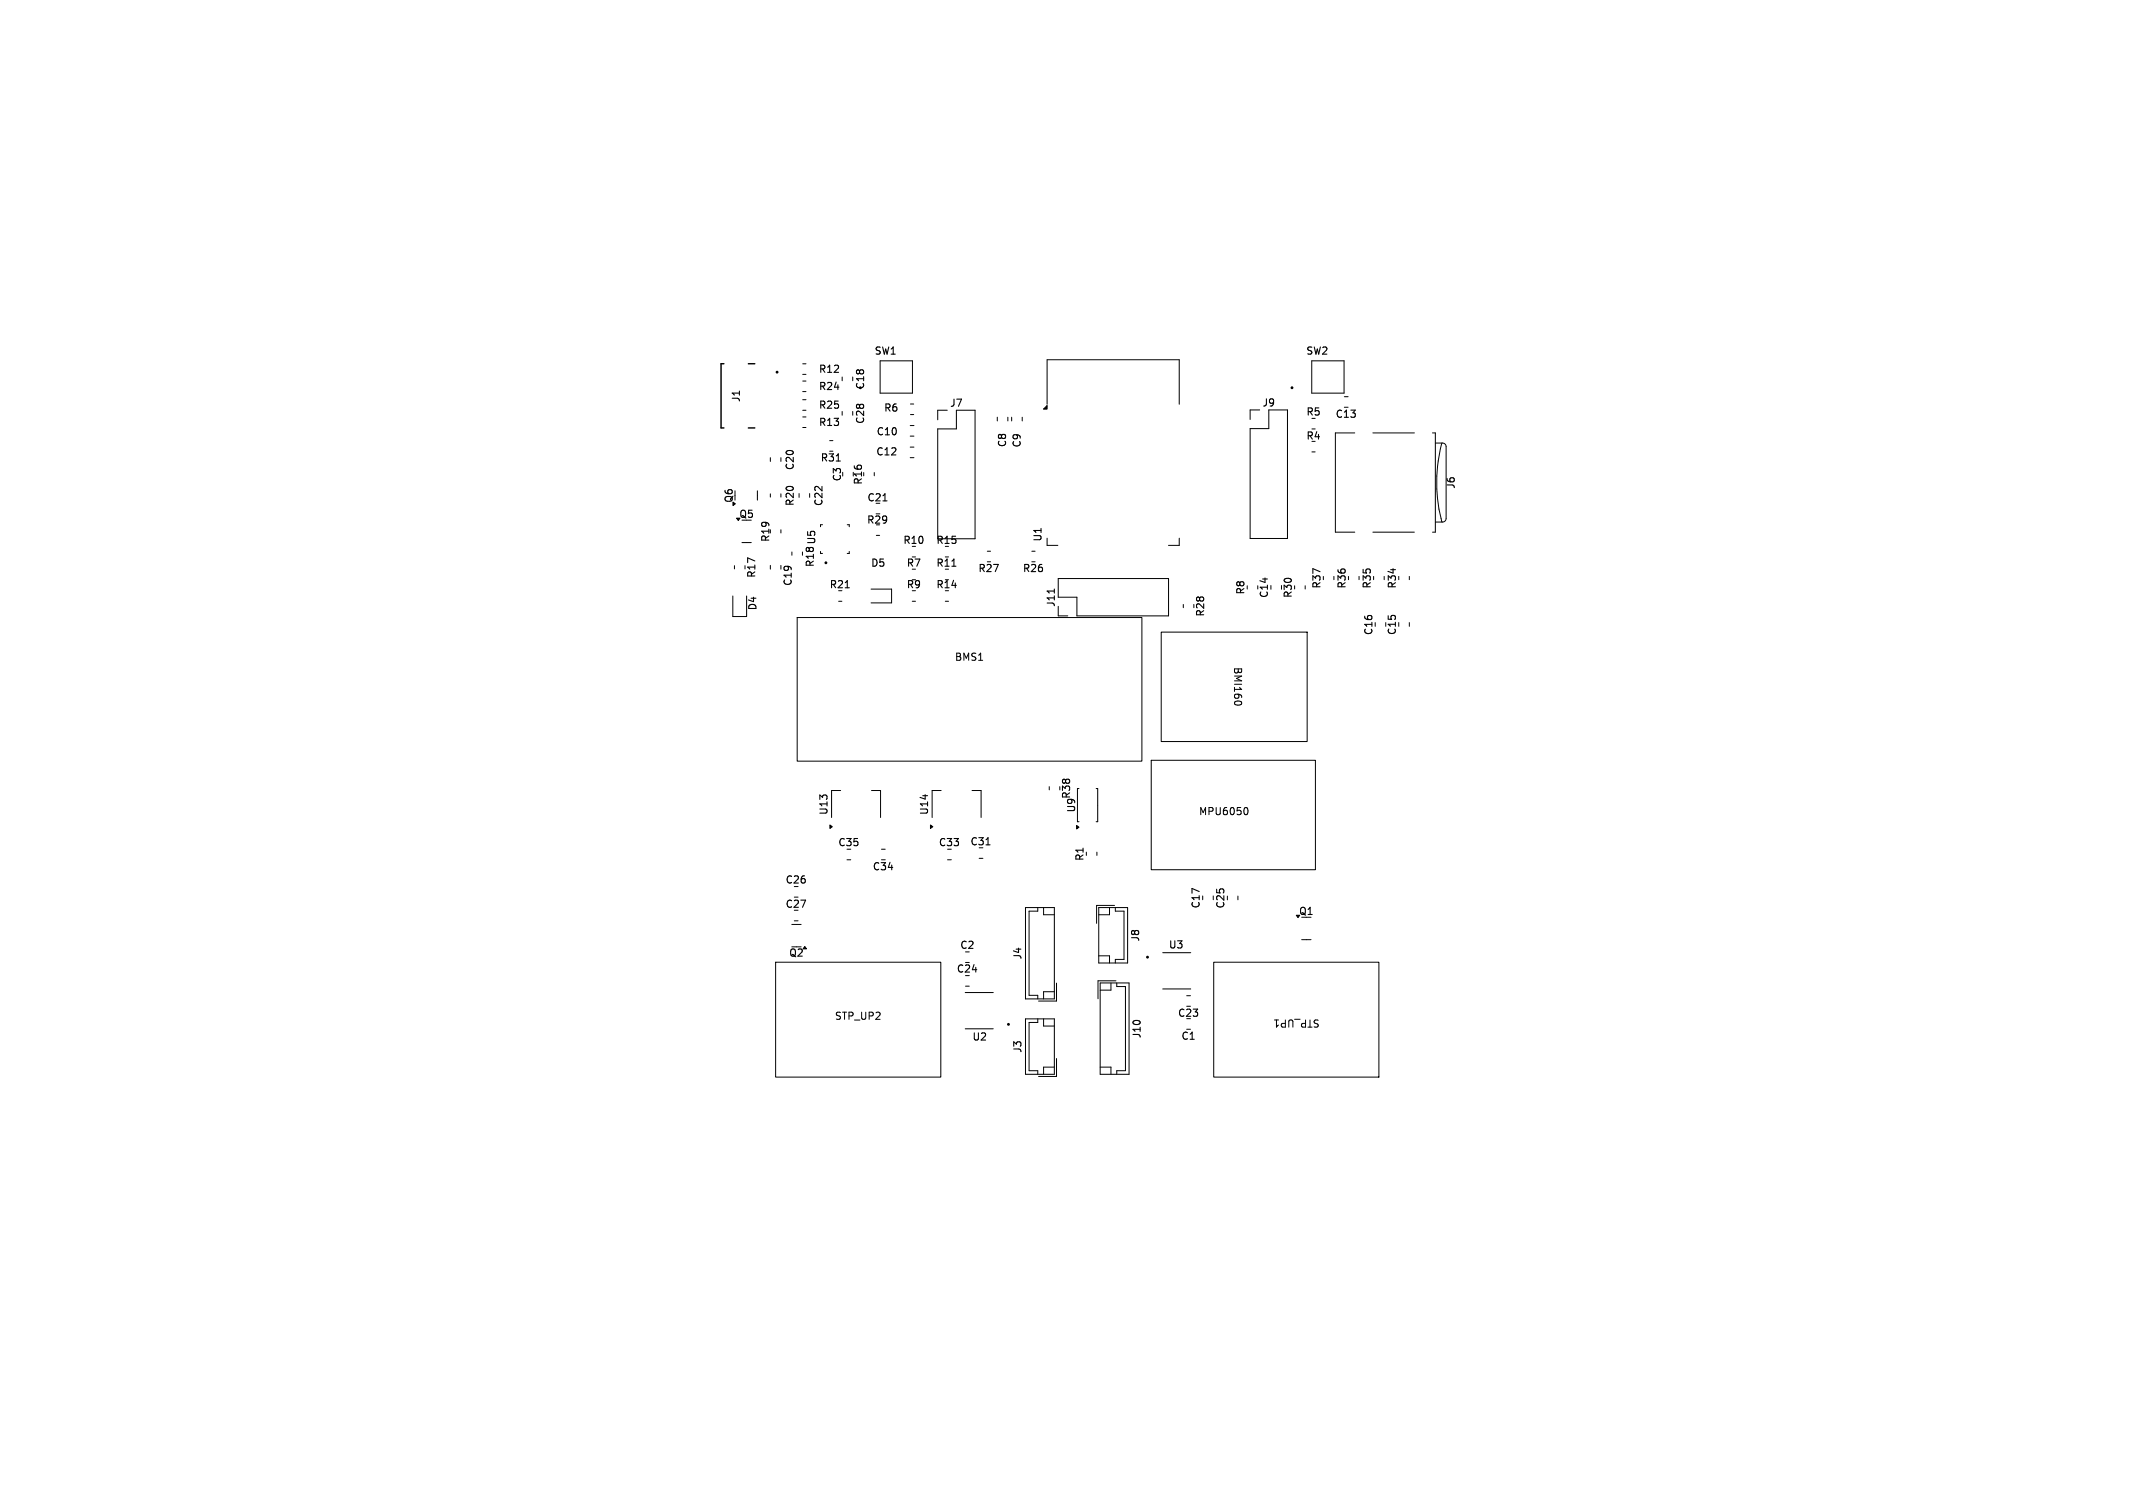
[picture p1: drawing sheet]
<svg xmlns="http://www.w3.org/2000/svg" width="297mm" height="210mm" viewBox="0 0 297 210" stroke-linecap="round" stroke-linejoin="round" font-family="sans-serif">
<defs><g id="words">
<g font-size="1.4">
<text x="113.9" y="52.1">R12</text>
<text x="121.7" y="49.6">SW1</text>
<text x="181.8" y="49.6">SW2</text>
<text x="103.2" y="56.1" transform="rotate(-90 103.2 56.1)">J1</text>
<text x="113.9" y="57.1">R25</text>
<text x="113.9" y="59.5">R13</text>
<text x="113.9" y="54.5">R24</text>
<text x="120.5" y="59.1" transform="rotate(-90 120.5 59.1)">C28</text>
<text x="120.5" y="54.3" transform="rotate(-90 120.5 54.3)">C18</text>
<text x="123" y="57.5">R6</text>
<text x="132.2" y="56.9">J7</text>
<text x="175.7" y="56.8">J9</text>
<text x="181.8" y="58.1">R5</text>
<text x="185.9" y="58.4">C13</text>
<text x="110.7" y="65.6" transform="rotate(-90 110.7 65.6)">C20</text>
<text x="114.2" y="64.5">R31</text>
<text x="121.9" y="63.6">C12</text>
<text x="122" y="60.8">C10</text>
<text x="140.3" y="62.4" transform="rotate(-90 140.3 62.4)">C8</text>
<text x="142.3" y="62.4" transform="rotate(-90 142.3 62.4)">C9</text>
<text x="181.8" y="61.4">R4</text>
<text x="102.2" y="70.1" transform="rotate(-90 102.2 70.1)">Q6</text>
<text x="110.7" y="70.6" transform="rotate(-90 110.7 70.6)">R20</text>
<text x="114.7" y="70.6" transform="rotate(-90 114.7 70.6)">C22</text>
<text x="117.3" y="67.1" transform="rotate(-90 117.3 67.1)">C3</text>
<text x="120.2" y="67.6" transform="rotate(-90 120.2 67.6)">R16</text>
<text x="120.7" y="70">C21</text>
<text x="202.8" y="68.2" transform="rotate(-90 202.8 68.2)">J6</text>
<text x="102.8" y="72.3">Q5</text>
<text x="107.3" y="75.6" transform="rotate(-90 107.3 75.6)">R19</text>
<text x="120.6" y="73.1">R29</text>
<text x="125.7" y="76">R10</text>
<text x="130.3" y="76">R15</text>
<text x="145.2" y="75.5" transform="rotate(-90 145.2 75.5)">U1</text>
<text x="105.4" y="80.6" transform="rotate(-90 105.4 80.6)">R17</text>
<text x="110.4" y="81.7" transform="rotate(-90 110.4 81.7)">C19</text>
<text x="113.5" y="79.1" transform="rotate(-90 113.5 79.1)">R18 U5</text>
<text x="115.4" y="82.1">R21</text>
<text x="121.2" y="79.1">D5</text>
<text x="126.1" y="82.1">R9</text>
<text x="126.1" y="79.1">R7</text>
<text x="130.3" y="82.1">R14</text>
<text x="130.3" y="79.1">R11</text>
<text x="136.1" y="79.9">R27</text>
<text x="142.3" y="79.9">R26</text>
<text x="173.5" y="82.9" transform="rotate(-90 173.5 82.9)">R8</text>
<text x="176.7" y="83.4" transform="rotate(-90 176.7 83.4)">C14</text>
<text x="180.1" y="83.4" transform="rotate(-90 180.1 83.4)">R30</text>
<text x="184.1" y="82.1" transform="rotate(-90 184.1 82.1)">R37</text>
<text x="187.6" y="82.1" transform="rotate(-90 187.6 82.1)">R36</text>
<text x="191.1" y="82.1" transform="rotate(-90 191.1 82.1)">R35</text>
<text x="194.6" y="82.1" transform="rotate(-90 194.6 82.1)">R34</text>
<text x="105.5" y="85.1" transform="rotate(-90 105.5 85.1)">D4</text>
<text x="147.1" y="84.6" transform="rotate(-90 147.1 84.6)">J11</text>
<text x="167.9" y="86" transform="rotate(-90 167.9 86)">R28</text>
<text x="191.3" y="88.6" transform="rotate(-90 191.3 88.6)">C16</text>
<text x="194.6" y="88.5" transform="rotate(-90 194.6 88.5)">C15</text>
<text x="132.9" y="92.2">BMS1</text>
<text x="171.7" y="92.9" transform="rotate(90 171.7 92.9)">BMI160</text>
<text x="115.4" y="113.6" transform="rotate(-90 115.4 113.6)">U13</text>
<text x="129.4" y="113.6" transform="rotate(-90 129.4 113.6)">U14</text>
<text x="149.2" y="111.4" transform="rotate(-90 149.2 111.4)">R38</text>
<text x="149.9" y="113.3" transform="rotate(-90 149.9 113.3)">U9</text>
<text x="166.9" y="113.7">MPU6050</text>
<text x="116.6" y="118">C35</text>
<text x="130.6" y="118">C33</text>
<text x="135" y="117.9">C31</text>
<text x="109.3" y="123.2">C26</text>
<text x="121.4" y="121.4">C34</text>
<text x="151.1" y="120" transform="rotate(-90 151.1 120)">R1</text>
<text x="109.3" y="126.6">C27</text>
<text x="158.8" y="131.2" transform="rotate(-90 158.8 131.2)">J8</text>
<text x="167.2" y="126.6" transform="rotate(-90 167.2 126.6)">C17</text>
<text x="170.7" y="126.6" transform="rotate(-90 170.7 126.6)">C25</text>
<text x="180.8" y="127.6">Q1</text>
<text x="109.8" y="133.4">Q2</text>
<text x="133.1" y="135.6">C24</text>
<text x="133.6" y="132.3">C2</text>
<text x="142.4" y="133.7" transform="rotate(-90 142.4 133.7)">J4</text>
<text x="162.6" y="132.3">U3</text>
<text x="116.2" y="142.2">STP_UP2</text>
<text x="163.9" y="141.8">C23</text>
<text x="183.8" y="141.9" transform="rotate(-180 183.8 141.9)">STP_UP1</text>
<text x="135.3" y="145.1">U2</text>
<text x="142.4" y="146.7" transform="rotate(-90 142.4 146.7)">J3</text>
<text x="159" y="144.7" transform="rotate(-90 159 144.7)">J10</text>
<text x="164.4" y="145">C1</text>
</g>
</g></defs>
<path d="M116.4 64.2h.6M122.9 69.8h.6M132.5 78.9h.6M117.7 81.9h.6M146.8 82v.6M137.3 117.7h.6" fill="none" stroke="#000" stroke-width=".15"/>
<g fill="none" stroke="#000" stroke-width=".14">
<path d="M111.8 55.7h.4M111.8 57.1h.4M111.8 58.1h.4M111.8 59.5h.4M111.8 53.1h.4M111.8 54.5h.4M111.8 50.7h.4M111.8 52.1h.4M117.3 52.5v.5M117.3 57.3v.5M118.7 52.5v.5M118.7 57.3v.5"/>
<path d="M122.5 50.3h4.5v4.5h-4.5zM126.7 59.3h.6M126.8 56.3h.4M126.8 57.7h.4M131.9 57.1h-1.3v1.4M133.2 57.1h2.6v17.9h-5.2v-15.3h2.6zM138.9 58.1v.5M140.3 58.1v.5M140.9 58.1v.5M142.3 58.1v.5M145.8 56.3v-6.2h18.4v6.2M174.1 59.7h2.6v-2.6h2.6v17.9h-5.2z"/>
<path d="M175.4 57.1h-1.3v1.3M182.6 50.3h4.5v4.5h-4.5zM182.7 59.7h.4M187.2 55.2h.5M187.2 56.7h.5M102.3 78.8v.4M103.3 75.6h1.3M103.7 78.8v.4M105.5 68.4v1.3M107.3 63.7v.6M107.3 68.8v.4M107.3 78.7v.6"/>
<path d="M108.7 63.7v.6M108.7 68.8v.4M108.7 73.8v.4M108.7 78.7v.6M110.3 76.9v.4M111.3 68.7v.6M111.7 76.9v.4M112.7 68.7v.6M114.3 76.8v.3h.2M114.5 73.1h-.2v.3M115.5 61.4h.5M115.5 62.8h.5"/>
<path d="M118 73.1h.2v.3M118.2 76.8v.3h-.2M121.7 65.8v.5M122 71.6h.5M122 74.6h.5M126.7 60.7h.6M126.7 62.3h.6M126.7 63.7h.6M127 77.6h.5M131.6 77.6h.5M137.5 76.8h.4M137.5 78.2h.4"/>
<path d="M143.7 76.8h.4M143.7 78.2h.4M145.8 75v1h1.5M164.2 75v1h-1.5M182.7 62.9h.4M188.6 60.3h-2.7v13.8h2.7M191.2 60.3h5.7M191.2 74.1h5.7M199.5 60.3h.4v13.8h-.4M199.9 61.7h1a.5 .5 0 0 1 .5 .5v10a.5 .5 0 0 1-.5 .5h-1M200.8 61.7a21.4 21.4 0 0 0 0 11M102 83v2.9h2v-2.9"/>
<path d="M111 86h48v20h-48zM116.8 83.7h.4M121.3 82h2.8v2h-2.8M127 83.7h.5M131.6 83.7h.5M147.4 80.6h15.3v5.2h-12.8v-2.6h-2.5zM147.4 84.4v1.4h1.3M161.7 88h20.3v15.3h-20.3zM164.8 84.2v.4M166.2 84.2v.4M171.9 98.1l.4 .1 .5-.1M175.1 81.6v.4"/>
<path d="M178.4 81.5v.6M181.7 81.6v.4M185.7 80.3v.4M189.2 80.3v.4M192.7 80.3v.4M193 86.7v.5M196.2 80.3v.4M196.2 86.7v.5M117 110.1h-1.2v3.8M117.9 119.7h.6M121.3 110.1h1.3v3.8M122.7 119.7h.6"/>
<path d="M122.7 118.3h.6M131 110.1h-1.2v3.8M131.9 119.7h.6M135.3 110.1h1.3v3.8M136.3 119.5h.6M146.1 109.5v.5M147.6 109.5v.5M150.2 109.8h-.2v4.6h.2M152.6 109.8h.2v4.6h-.2M152.7 118.7v.4M160.3 105.9h22.9v15.2h-22.9zM173.5 112.5a.63 .63 0 0 1 0 1"/>
<path d="M108 134h23v16h-23zM110.2 128.7h1.4M110.2 131.9h1.4M110.6 124.9h.5M110.6 128.2h.5M134.4 138.2h3.9M134.4 137.3h.6M134.4 134h.6M142.8 126.4h4v12.7h-4zM144.5 126.4v.5h-1.2v11.7h1.2v.5M145.3 126.4v1h1.5M146.8 138.1h-1.5v1"/>
<path d="M147.1 136.9v2.5h-2.5M153 126.4h4v7.7h-4zM153 133.1h1.5v1M153.2 136.9h4v12.7h-4zM154.5 126.4v1h-1.5M154.7 136.9v1h-1.5M155.2 126.1h-2.5v2.5M155.3 126.4v.5h1.2v6.7h-1.2v.5M155.4 136.6h-2.5v2.5M155.5 136.9v.5h1.2v11.7h-1.2v.5M161.9 132.7h3.9M161.9 137.7h3.9"/>
<path d="M165.2 138.7h.6M168.9 124.8v.5M169 134h23v16h-23zM172.4 124.8v.5M181.2 130.9h1.3M134.4 143.3h3.9M142.8 141.9h4v7.7h-4zM144.5 141.9v.5h-1.2v6.7h1.2v.5M145.3 141.9v1h1.5M146.8 148.6h-1.5v1M147.1 147.4v2.5h-2.5M153.2 148.6h1.5v1"/>
<path d="M165.2 143.3h.6M165.2 140.1h.6"/>
</g>
<g fill="none" stroke="#000" stroke-width=".2">
<path d="M100.8 50.7h-.4v8.9h.4M104.2 59.6h.9M104.2 50.7h.9"/>
<circle cx="108.2" cy="51.8" r=".1"/>
<circle cx="179.9" cy="54" r=".1"/>
<circle cx="115" cy="78.4" r=".1"/>
<circle cx="159.8" cy="133.3" r=".1"/>
<circle cx="140.4" cy="142.7" r=".1"/>
</g>
<path d="M145.3 57l.5-.5v.5zM115.6 114.9l.3 .2-.3 .3zM129.6 114.9l.3 .2-.3 .3zM149.9 115l.3 .2-.3 .2zM112.1 131.8l.2 .3h-.5z" fill="#000" stroke="#000" stroke-width=".14"/>
<use href="#words"/>
</svg>
